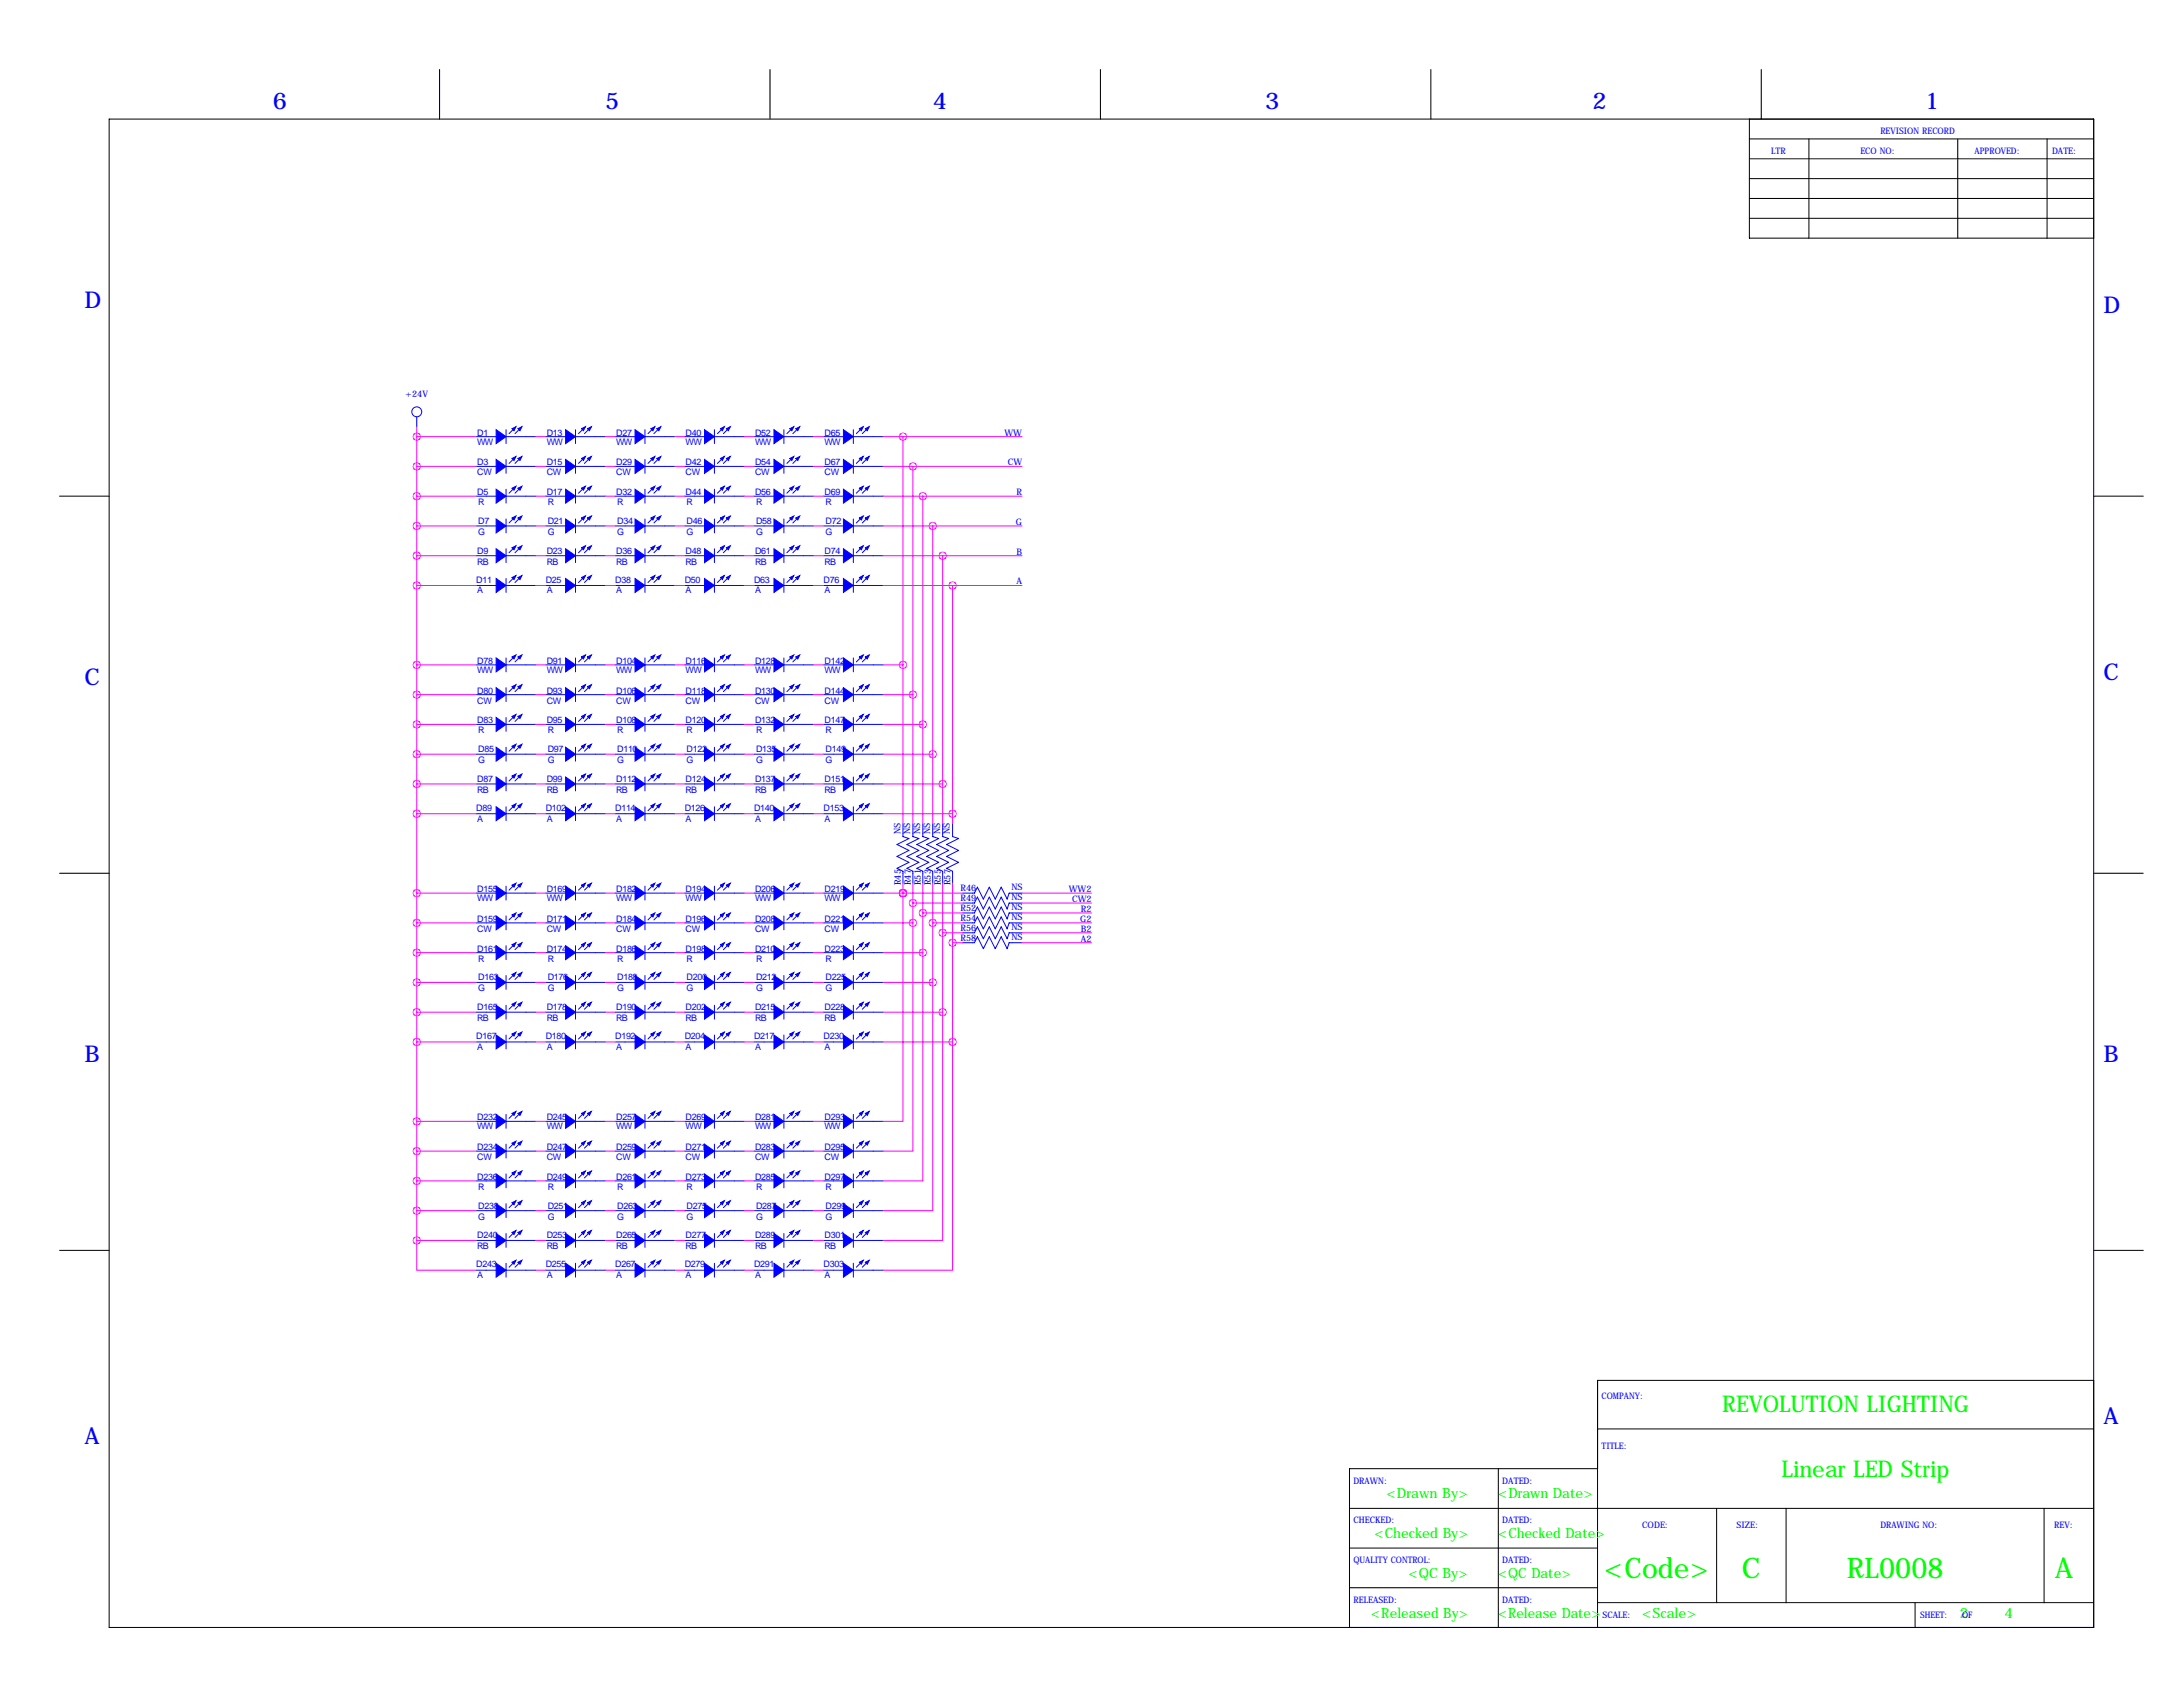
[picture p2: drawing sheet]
<svg xmlns="http://www.w3.org/2000/svg" width="559mm" height="432mm" viewBox="0 0 559 432" stroke-linecap="round" stroke-linejoin="round" font-family="sans-serif">
<defs><g id="words">
<g font-size="7.3" fill="#0f0">
<text x="410.6" y="403.9">&lt;Code&gt;</text>
<text x="445.9" y="403.9">C</text>
<text x="472.8" y="403.9">RL0008</text>
<text x="526" y="403.9">A</text>
</g>
<g font-size="5.9" fill="#00f">
<text x="69.8" y="27.9">6</text>
<text x="154.9" y="27.9">5</text>
<text x="238.8" y="27.9">4</text>
<text x="323.8" y="27.9">3</text>
<text x="407.7" y="27.9">2</text>
<text x="492.8" y="27.9">1</text>
<text x="21.6" y="78.7">D</text>
<text x="538.5" y="80">D</text>
<text x="538.5" y="174">C</text>
<text x="21.6" y="175.3">C</text>
<text x="21.6" y="271.8">B</text>
<text x="538.5" y="271.8">B</text>
<text x="538.5" y="364.5">A</text>
<text x="21.6" y="369.6">A</text>
</g>
<g font-size="5.9" fill="#0f0">
<text x="440.8" y="361.5">REVOLUTION LIGHTING</text>
<text x="456" y="378">Linear LED Strip</text>
</g>
<g font-size="3.6" fill="#0f0">
<text x="354.9" y="383.5">&lt;Drawn By&gt;</text>
<text x="383.5" y="383.5">&lt;Drawn Date&gt;</text>
<text x="351.8" y="393.7">&lt;Checked By&gt;</text>
<text x="383.5" y="393.7">&lt;Checked Date&gt;</text>
<text x="360.6" y="403.9">&lt;QC By&gt;</text>
<text x="383.5" y="403.9">&lt;QC Date&gt;</text>
<text x="351" y="414">&lt;Released By&gt;</text>
<text x="383.5" y="414">&lt;Release Date&gt;</text>
<text x="420.4" y="414">&lt;Scale&gt;</text>
<text x="501.6" y="414">2</text>
<text x="513.1" y="414">4</text>
</g>
<g font-size="2.3" fill="#00f">
<text x="481.3" y="34.3">REVISION RECORD</text>
<text x="453.4" y="39.4">LTR</text>
<text x="476.2" y="39.4">ECO NO:</text>
<text x="505.5" y="39.4">APPROVED:</text>
<text x="525.3" y="39.4">DATE:</text>
<text x="103.8" y="101.6">+24V</text>
<text x="122.2" y="111.5">D1</text>
<text x="122.2" y="113.8">WW</text>
<text x="140" y="111.5">D13</text>
<text x="140" y="113.8">WW</text>
<text x="157.7" y="111.5">D27</text>
<text x="157.7" y="113.8">WW</text>
<text x="175.5" y="111.5">D40</text>
<text x="175.5" y="113.8">WW</text>
<text x="193.3" y="111.5">D52</text>
<text x="193.3" y="113.8">WW</text>
<text x="211.1" y="111.5">D65</text>
<text x="211.1" y="113.8">WW</text>
<text x="257.1" y="111.5">WW</text>
<text x="122.2" y="119.1">D3</text>
<text x="140" y="119.1">D15</text>
<text x="157.7" y="119.1">D29</text>
<text x="175.5" y="119.1">D42</text>
<text x="193.3" y="119.1">D54</text>
<text x="211.1" y="119.1">D67</text>
<text x="258" y="119.1">CW</text>
<text x="122.2" y="121.7">CW</text>
<text x="140" y="121.7">CW</text>
<text x="157.7" y="121.7">CW</text>
<text x="175.5" y="121.7">CW</text>
<text x="193.3" y="121.7">CW</text>
<text x="211.1" y="121.7">CW</text>
<text x="122.2" y="126.7">D5</text>
<text x="122.4" y="129.3">R</text>
<text x="140" y="126.7">D17</text>
<text x="140.2" y="129.3">R</text>
<text x="157.7" y="126.7">D32</text>
<text x="158" y="129.3">R</text>
<text x="175.5" y="126.7">D44</text>
<text x="175.8" y="129.3">R</text>
<text x="193.3" y="126.7">D56</text>
<text x="193.5" y="129.3">R</text>
<text x="211.1" y="126.7">D69</text>
<text x="211.3" y="129.3">R</text>
<text x="260.2" y="126.7">R</text>
<text x="122.4" y="134.1">D7</text>
<text x="122.4" y="136.9">G</text>
<text x="140.2" y="134.1">D21</text>
<text x="140.2" y="136.9">G</text>
<text x="158" y="134.1">D34</text>
<text x="158" y="136.9">G</text>
<text x="175.8" y="134.1">D46</text>
<text x="175.8" y="136.9">G</text>
<text x="193.5" y="134.1">D58</text>
<text x="193.5" y="136.9">G</text>
<text x="211.3" y="134.1">D72</text>
<text x="211.3" y="136.9">G</text>
<text x="260" y="134.4">G</text>
<text x="122.2" y="141.7">D9</text>
<text x="140" y="141.7">D23</text>
<text x="157.7" y="141.7">D36</text>
<text x="175.5" y="141.7">D48</text>
<text x="193.3" y="141.7">D61</text>
<text x="211.1" y="141.7">D74</text>
<text x="260.2" y="142">B</text>
<text x="121.9" y="149.1">D11</text>
<text x="122.2" y="144.5">RB</text>
<text x="139.7" y="149.1">D25</text>
<text x="140" y="144.5">RB</text>
<text x="157.5" y="149.1">D38</text>
<text x="157.7" y="144.5">RB</text>
<text x="175.3" y="149.1">D50</text>
<text x="175.5" y="144.5">RB</text>
<text x="193" y="149.1">D63</text>
<text x="193.3" y="144.5">RB</text>
<text x="210.8" y="149.1">D76</text>
<text x="211.1" y="144.5">RB</text>
<text x="260.2" y="149.6">A</text>
<text x="122.2" y="151.9">A</text>
<text x="140" y="151.9">A</text>
<text x="157.7" y="151.9">A</text>
<text x="175.5" y="151.9">A</text>
<text x="193.3" y="151.9">A</text>
<text x="211.1" y="151.9">A</text>
<text x="122.2" y="169.9">D78</text>
<text x="122.2" y="172.2">WW</text>
<text x="140" y="169.9">D91</text>
<text x="140" y="172.2">WW</text>
<text x="157.7" y="169.9">D104</text>
<text x="157.7" y="172.2">WW</text>
<text x="175.5" y="169.9">D116</text>
<text x="175.5" y="172.2">WW</text>
<text x="193.3" y="169.9">D128</text>
<text x="193.3" y="172.2">WW</text>
<text x="211.1" y="169.9">D142</text>
<text x="211.1" y="172.2">WW</text>
<text x="122.2" y="177.5">D80</text>
<text x="140" y="177.5">D93</text>
<text x="157.7" y="177.5">D106</text>
<text x="175.5" y="177.5">D118</text>
<text x="193.3" y="177.5">D130</text>
<text x="211.1" y="177.5">D144</text>
<text x="122.2" y="185.2">D83</text>
<text x="122.2" y="180.1">CW</text>
<text x="140" y="185.2">D95</text>
<text x="140" y="180.1">CW</text>
<text x="157.7" y="185.2">D108</text>
<text x="157.7" y="180.1">CW</text>
<text x="175.5" y="185.2">D120</text>
<text x="175.5" y="180.1">CW</text>
<text x="193.3" y="185.2">D132</text>
<text x="193.3" y="180.1">CW</text>
<text x="211.1" y="185.2">D147</text>
<text x="211.1" y="180.1">CW</text>
<text x="122.4" y="187.7">R</text>
<text x="140.2" y="187.7">R</text>
<text x="158" y="187.7">R</text>
<text x="175.8" y="187.7">R</text>
<text x="193.5" y="187.7">R</text>
<text x="211.3" y="187.7">R</text>
<text x="122.4" y="192.5">D85</text>
<text x="122.4" y="195.3">G</text>
<text x="140.2" y="192.5">D97</text>
<text x="140.2" y="195.3">G</text>
<text x="158" y="192.5">D110</text>
<text x="158" y="195.3">G</text>
<text x="175.8" y="192.5">D122</text>
<text x="175.8" y="195.3">G</text>
<text x="193.5" y="192.5">D135</text>
<text x="193.5" y="195.3">G</text>
<text x="211.3" y="192.5">D149</text>
<text x="211.3" y="195.3">G</text>
<text x="122.2" y="200.2">D87</text>
<text x="122.2" y="202.9">RB</text>
<text x="140" y="200.2">D99</text>
<text x="140" y="202.9">RB</text>
<text x="157.7" y="200.2">D112</text>
<text x="157.7" y="202.9">RB</text>
<text x="175.5" y="200.2">D124</text>
<text x="175.5" y="202.9">RB</text>
<text x="193.3" y="200.2">D137</text>
<text x="193.3" y="202.9">RB</text>
<text x="211.1" y="200.2">D151</text>
<text x="211.1" y="202.9">RB</text>
<text x="121.9" y="207.5">D89</text>
<text x="139.7" y="207.5">D102</text>
<text x="157.5" y="207.5">D114</text>
<text x="175.3" y="207.5">D126</text>
<text x="193" y="207.5">D140</text>
<text x="210.8" y="207.5">D153</text>
<text x="122.2" y="210.3">A</text>
<text x="140" y="210.3">A</text>
<text x="157.7" y="210.3">A</text>
<text x="175.5" y="210.3">A</text>
<text x="193.3" y="210.3">A</text>
<text x="211.1" y="210.3">A</text>
<text x="230.5" y="213.5" transform="rotate(-90 230.5 213.5)">NS</text>
<text x="233" y="213.5" transform="rotate(-90 233 213.5)">NS</text>
<text x="235.5" y="213.5" transform="rotate(-90 235.5 213.5)">NS</text>
<text x="238.1" y="213.5" transform="rotate(-90 238.1 213.5)">NS</text>
<text x="240.6" y="213.5" transform="rotate(-90 240.6 213.5)">NS</text>
<text x="243.2" y="213.5" transform="rotate(-90 243.2 213.5)">NS</text>
<text x="230.6" y="226.6" transform="rotate(-90 230.6 226.6)">R45</text>
<text x="233.2" y="226.6" transform="rotate(-90 233.2 226.6)">R47</text>
<text x="235.7" y="226.6" transform="rotate(-90 235.7 226.6)">R51</text>
<text x="238.3" y="226.6" transform="rotate(-90 238.3 226.6)">R53</text>
<text x="240.8" y="226.6" transform="rotate(-90 240.8 226.6)">R55</text>
<text x="243.3" y="226.6" transform="rotate(-90 243.3 226.6)">R57</text>
<text x="258.9" y="227.9">NS</text>
<text x="122.2" y="228.3">D155</text>
<text x="122.2" y="230.6">WW</text>
<text x="140" y="228.3">D169</text>
<text x="140" y="230.6">WW</text>
<text x="157.7" y="228.3">D182</text>
<text x="157.7" y="230.6">WW</text>
<text x="175.5" y="228.3">D194</text>
<text x="175.5" y="230.6">WW</text>
<text x="193.3" y="228.3">D206</text>
<text x="193.3" y="230.6">WW</text>
<text x="211.1" y="228.3">D219</text>
<text x="211.1" y="230.6">WW</text>
<text x="245.9" y="228.1">R46</text>
<text x="245.9" y="230.6">R49</text>
<text x="245.9" y="233.2">R52</text>
<text x="258.9" y="230.5">NS</text>
<text x="258.9" y="233">NS</text>
<text x="273.6" y="228.3">WW2</text>
<text x="274.4" y="230.9">CW2</text>
<text x="276.7" y="233.4">R2</text>
<text x="122.2" y="236">D159</text>
<text x="122.2" y="238.5">CW</text>
<text x="140" y="236">D171</text>
<text x="140" y="238.5">CW</text>
<text x="157.7" y="236">D184</text>
<text x="157.7" y="238.5">CW</text>
<text x="175.5" y="236">D196</text>
<text x="175.5" y="238.5">CW</text>
<text x="193.3" y="236">D208</text>
<text x="193.3" y="238.5">CW</text>
<text x="211.1" y="236">D221</text>
<text x="211.1" y="238.5">CW</text>
<text x="245.9" y="235.7">R54</text>
<text x="245.9" y="238.3">R56</text>
<text x="258.9" y="235.5">NS</text>
<text x="258.9" y="238.1">NS</text>
<text x="276.5" y="236">G2</text>
<text x="276.7" y="238.5">B2</text>
<text x="122.2" y="243.6">D161</text>
<text x="140" y="243.6">D174</text>
<text x="157.7" y="243.6">D186</text>
<text x="175.5" y="243.6">D198</text>
<text x="193.3" y="243.6">D210</text>
<text x="211.1" y="243.6">D223</text>
<text x="245.9" y="240.8">R58</text>
<text x="258.9" y="240.6">NS</text>
<text x="276.7" y="241">A2</text>
<text x="122.4" y="251">D163</text>
<text x="122.4" y="246.1">R</text>
<text x="140.2" y="251">D176</text>
<text x="140.2" y="246.1">R</text>
<text x="158" y="251">D188</text>
<text x="158" y="246.1">R</text>
<text x="175.8" y="251">D200</text>
<text x="175.8" y="246.1">R</text>
<text x="193.5" y="251">D212</text>
<text x="193.5" y="246.1">R</text>
<text x="211.3" y="251">D225</text>
<text x="211.3" y="246.1">R</text>
<text x="122.4" y="253.7">G</text>
<text x="140.2" y="253.7">G</text>
<text x="158" y="253.7">G</text>
<text x="175.8" y="253.7">G</text>
<text x="193.5" y="253.7">G</text>
<text x="211.3" y="253.7">G</text>
<text x="122.2" y="258.6">D165</text>
<text x="122.2" y="261.4">RB</text>
<text x="140" y="258.6">D178</text>
<text x="140" y="261.4">RB</text>
<text x="157.7" y="258.6">D190</text>
<text x="157.7" y="261.4">RB</text>
<text x="175.5" y="258.6">D202</text>
<text x="175.5" y="261.4">RB</text>
<text x="193.3" y="258.6">D215</text>
<text x="193.3" y="261.4">RB</text>
<text x="211.1" y="258.6">D228</text>
<text x="211.1" y="261.4">RB</text>
<text x="121.9" y="265.9">D167</text>
<text x="122.2" y="268.7">A</text>
<text x="139.7" y="265.9">D180</text>
<text x="140" y="268.7">A</text>
<text x="157.5" y="265.9">D192</text>
<text x="157.7" y="268.7">A</text>
<text x="175.3" y="265.9">D204</text>
<text x="175.5" y="268.7">A</text>
<text x="193" y="265.9">D217</text>
<text x="193.3" y="268.7">A</text>
<text x="210.8" y="265.9">D230</text>
<text x="211.1" y="268.7">A</text>
<text x="122.2" y="286.8">D232</text>
<text x="140" y="286.8">D245</text>
<text x="157.7" y="286.8">D257</text>
<text x="175.5" y="286.8">D269</text>
<text x="193.3" y="286.8">D281</text>
<text x="211.1" y="286.8">D293</text>
<text x="122.2" y="289.1">WW</text>
<text x="140" y="289.1">WW</text>
<text x="157.7" y="289.1">WW</text>
<text x="175.5" y="289.1">WW</text>
<text x="193.3" y="289.1">WW</text>
<text x="211.1" y="289.1">WW</text>
<text x="122.2" y="294.4">D234</text>
<text x="122.2" y="296.9">CW</text>
<text x="140" y="294.4">D247</text>
<text x="140" y="296.9">CW</text>
<text x="157.7" y="294.4">D259</text>
<text x="157.7" y="296.9">CW</text>
<text x="175.5" y="294.4">D271</text>
<text x="175.5" y="296.9">CW</text>
<text x="193.3" y="294.4">D283</text>
<text x="193.3" y="296.9">CW</text>
<text x="211.1" y="294.4">D295</text>
<text x="211.1" y="296.9">CW</text>
<text x="122.2" y="302">D236</text>
<text x="122.4" y="304.5">R</text>
<text x="140" y="302">D249</text>
<text x="140.2" y="304.5">R</text>
<text x="157.7" y="302">D261</text>
<text x="158" y="304.5">R</text>
<text x="175.5" y="302">D273</text>
<text x="175.8" y="304.5">R</text>
<text x="193.3" y="302">D285</text>
<text x="193.5" y="304.5">R</text>
<text x="211.1" y="302">D297</text>
<text x="211.3" y="304.5">R</text>
<text x="122.4" y="309.4">D238</text>
<text x="140.2" y="309.4">D251</text>
<text x="158" y="309.4">D263</text>
<text x="175.8" y="309.4">D275</text>
<text x="193.5" y="309.4">D287</text>
<text x="211.3" y="309.4">D299</text>
<text x="122.2" y="317">D240</text>
<text x="122.4" y="312.2">G</text>
<text x="140" y="317">D253</text>
<text x="140.2" y="312.2">G</text>
<text x="157.7" y="317">D265</text>
<text x="158" y="312.2">G</text>
<text x="175.5" y="317">D277</text>
<text x="175.8" y="312.2">G</text>
<text x="193.3" y="317">D289</text>
<text x="193.5" y="312.2">G</text>
<text x="211.1" y="317">D301</text>
<text x="211.3" y="312.2">G</text>
<text x="122.2" y="319.8">RB</text>
<text x="140" y="319.8">RB</text>
<text x="157.7" y="319.8">RB</text>
<text x="175.5" y="319.8">RB</text>
<text x="193.3" y="319.8">RB</text>
<text x="211.1" y="319.8">RB</text>
<text x="121.9" y="324.4">D243</text>
<text x="122.2" y="327.2">A</text>
<text x="139.7" y="324.4">D255</text>
<text x="140" y="327.2">A</text>
<text x="157.5" y="324.4">D267</text>
<text x="157.7" y="327.2">A</text>
<text x="175.3" y="324.4">D279</text>
<text x="175.5" y="327.2">A</text>
<text x="193" y="324.4">D291</text>
<text x="193.3" y="327.2">A</text>
<text x="210.8" y="324.4">D303</text>
<text x="211.1" y="327.2">A</text>
<text x="410" y="358.1">COMPANY:</text>
<text x="410" y="370.8">TITLE:</text>
<text x="346.5" y="379.7">DRAWN:</text>
<text x="384.6" y="379.7">DATED:</text>
<text x="346.5" y="389.9">CHECKED:</text>
<text x="384.6" y="389.9">DATED:</text>
<text x="420.4" y="391.2">CODE:</text>
<text x="444.5" y="391.2">SIZE:</text>
<text x="481.3" y="391.2">DRAWING NO:</text>
<text x="525.8" y="391.2">REV:</text>
<text x="346.5" y="400">QUALITY CONTROL:</text>
<text x="384.6" y="400">DATED:</text>
<text x="346.5" y="410.2">RELEASED:</text>
<text x="384.6" y="410.2">DATED:</text>
<text x="410.2" y="414">SCALE:</text>
<text x="491.5" y="414">SHEET:</text>
<text x="502.2" y="414">OF</text>
</g>
</g></defs>
<g fill="none" stroke="#000" stroke-width=".26">
<path d="M112.5 17.8v12.7M197.1 17.8v12.7M281.7 17.8v12.7M366.3 17.8v12.7M450.8 17.8v12.7M27.9 30.5h508v386.1h-508zM447.8 35.6h88.1M447.8 30.5v30.5h88.1M463 35.6v25.4M501.1 35.6v25.4M524 35.6v25.4M447.8 45.7h88.1"/>
<path d="M447.8 40.6h88.1M447.8 50.8h88.1M447.8 55.9h88.1M15.2 127h12.7M535.9 127h12.7M15.2 223.5h12.7M535.9 223.5h12.7M15.2 320h12.7M535.9 320h12.7M535.9 353.3h-127v63.3M383.5 375.9v40.7M408.9 365.8h127"/>
<path d="M408.9 375.9h-63.5v40.7M345.4 386.1h190.5M345.4 396.2h63.5M439.4 386.1v24.1M457.2 386.1v24.1M523.2 386.1v24.1M345.4 406.4h63.5M408.9 410.2h127M490.2 410.2v6.4"/>
</g>
<g fill="none" stroke="#00f" stroke-width=".26">
<path d="M106.7 106.7v2.5M121.9 111.8h5.1M121.9 119.4h5.1M129.5 110v3.5M129.5 117.6v3.6M129.5 111.8h7.7M129.5 119.4h7.7M131.8 109.5l-1.5 1.5M131.8 117.1l-1.5 1.5M133.3 109.5l-1.5 1.5M133.3 117.1l-1.5 1.5M139.7 111.8h5.1"/>
<path d="M139.7 119.4h5.1M147.3 111.8h7.6M147.3 119.4h7.6M147.3 110v3.5M147.3 117.6v3.6M149.6 109.5l-1.5 1.5M149.6 117.1l-1.5 1.5M151.1 109.5l-1.5 1.5M151.1 117.1l-1.5 1.5M157.5 111.8h5.1M157.5 119.4h5.1M165.1 111.8h7.6"/>
<path d="M165.1 119.4h7.6M165.1 110v3.5M165.1 117.6v3.6M167.4 109.5l-1.5 1.5M167.4 117.1l-1.5 1.5M168.9 109.5l-1.5 1.5M168.9 117.1l-1.5 1.5M175.3 111.8h5M175.3 119.4h5M182.9 111.8h7.6M182.9 119.4h7.6M182.9 110v3.5"/>
<path d="M182.9 117.6v3.6M185.2 109.5l-1.6 1.5M185.2 117.1l-1.6 1.5M186.7 109.5l-1.5 1.5M186.7 117.1l-1.5 1.5M193 111.8h5.1M193 119.4h5.1M200.7 111.8h7.6M200.7 119.4h7.6M200.7 110v3.5M200.7 117.6v3.6M202.9 109.5l-1.5 1.5"/>
<path d="M202.9 117.1l-1.5 1.5M204.5 109.5l-1.6 1.5M204.5 117.1l-1.6 1.5M210.8 111.8h5.1M210.8 119.4h5.1M218.4 111.8h7.7M218.4 119.4h7.7M218.4 110v3.5M218.4 117.6v3.6M220.7 109.5l-1.5 1.5M220.7 117.1l-1.5 1.5M222.2 109.5l-1.5 1.5"/>
<path d="M222.2 117.1l-1.5 1.5M121.9 134.6h5.1M121.9 127h5.1M129.5 125.2v3.6M129.5 132.8v3.6M129.5 134.6h7.7M129.5 127h7.7M131.8 132.3l-1.5 1.6M131.8 124.7l-1.5 1.5M131.8 140l-1.5 1.5M133.3 132.3l-1.5 1.6M133.3 124.7l-1.5 1.5"/>
<path d="M133.3 140l-1.5 1.5M139.7 134.6h5.1M139.7 127h5.1M147.3 134.6h7.6M147.3 127h7.6M147.3 125.2v3.6M147.3 132.8v3.6M149.6 132.3l-1.5 1.6M149.6 124.7l-1.5 1.5M149.6 140l-1.5 1.5M151.1 132.3l-1.5 1.6M151.1 124.7l-1.5 1.5"/>
<path d="M151.1 140l-1.5 1.5M157.5 134.6h5.1M157.5 127h5.1M165.1 134.6h7.6M165.1 127h7.6M165.1 125.2v3.6M165.1 132.8v3.6M167.4 132.3l-1.5 1.6M167.4 124.7l-1.5 1.5M167.4 140l-1.5 1.5M168.9 132.3l-1.5 1.6M168.9 124.7l-1.5 1.5"/>
<path d="M168.9 140l-1.5 1.5M175.3 134.6h5M175.3 127h5M182.9 134.6h7.6M182.9 127h7.6M182.9 125.2v3.6M182.9 132.8v3.6M185.2 132.3l-1.6 1.6M185.2 124.7l-1.6 1.5M185.2 140l-1.6 1.5M186.7 132.3l-1.5 1.6M186.7 124.7l-1.5 1.5"/>
<path d="M186.7 140l-1.5 1.5M193 134.6h5.1M193 127h5.1M200.7 134.6h7.6M200.7 127h7.6M200.7 125.2v3.6M200.7 132.8v3.6M202.9 132.3l-1.5 1.6M202.9 124.7l-1.5 1.5M202.9 140l-1.5 1.5M204.5 132.3l-1.6 1.6M204.5 124.7l-1.6 1.5"/>
<path d="M204.5 140l-1.6 1.5M210.8 134.6h5.1M210.8 127h5.1M218.4 134.6h7.7M218.4 127h7.7M218.4 125.2v3.6M218.4 132.8v3.6M220.7 132.3l-1.5 1.6M220.7 124.7l-1.5 1.5M220.7 140l-1.5 1.5M222.2 132.3l-1.5 1.6M222.2 124.7l-1.5 1.5"/>
<path d="M222.2 140l-1.5 1.5M121.9 149.9h5.1M121.9 142.2h5.1M129.5 140.5v3.5M129.5 148.1v3.5M129.5 149.9h7.7M129.5 142.2h7.7M131.8 147.6l-1.5 1.5M133.3 147.6l-1.5 1.5M139.7 149.9h5.1M139.7 142.2h5.1M147.3 149.9h7.6"/>
<path d="M147.3 142.2h7.6M147.3 140.5v3.5M147.3 148.1v3.5M149.6 147.6l-1.5 1.5M151.1 147.6l-1.5 1.5M157.5 149.9h5.1M157.5 142.2h5.1M165.1 149.9h7.6M165.1 142.2h7.6M165.1 140.5v3.5M165.1 148.1v3.5M167.4 147.6l-1.5 1.5"/>
<path d="M168.9 147.6l-1.5 1.5M175.3 149.9h5M175.3 142.2h5M182.9 149.9h7.6M182.9 142.2h7.6M182.9 140.5v3.5M182.9 148.1v3.5M185.2 147.6l-1.6 1.5M186.7 147.6l-1.5 1.5M193 149.9h5.1M193 142.2h5.1M200.7 149.9h7.6"/>
<path d="M200.7 142.2h7.6M200.7 140.5v3.5M200.7 148.1v3.5M202.9 147.6l-1.5 1.5M204.5 147.6l-1.6 1.5M210.8 149.9h5.1M210.8 142.2h5.1M218.4 149.9h7.7M218.4 142.2h7.7M218.4 140.5v3.5M218.4 148.1v3.5M220.7 147.6l-1.5 1.5"/>
<path d="M222.2 147.6l-1.5 1.5M121.9 170.2h5.1M121.9 177.8h5.1M129.5 168.4v3.6M129.5 176v3.6M129.5 170.2h7.7M129.5 177.8h7.7M131.8 167.9l-1.5 1.5M131.8 175.5l-1.5 1.5M133.3 167.9l-1.5 1.5M133.3 175.5l-1.5 1.5M139.7 170.2h5.1"/>
<path d="M139.7 177.8h5.1M147.3 168.4v3.6M147.3 176v3.6M147.3 170.2h7.6M147.3 177.8h7.6M149.6 167.9l-1.5 1.5M149.6 175.5l-1.5 1.5M151.1 167.9l-1.5 1.5M151.1 175.5l-1.5 1.5M157.5 170.2h5.1M157.5 177.8h5.1M165.1 168.4v3.6"/>
<path d="M165.1 176v3.6M165.1 170.2h7.6M165.1 177.8h7.6M167.4 167.9l-1.5 1.5M167.4 175.5l-1.5 1.5M168.9 167.9l-1.5 1.5M168.9 175.5l-1.5 1.5M175.3 170.2h5M175.3 177.8h5M182.9 168.4v3.6M182.9 176v3.6M182.9 170.2h7.6"/>
<path d="M182.9 177.8h7.6M185.2 167.9l-1.6 1.5M185.2 175.5l-1.6 1.5M186.7 167.9l-1.5 1.5M186.7 175.5l-1.5 1.5M193 170.2h5.1M193 177.8h5.1M200.7 168.4v3.6M200.7 176v3.6M200.7 170.2h7.6M200.7 177.8h7.6M202.9 167.9l-1.5 1.5"/>
<path d="M202.9 175.5l-1.5 1.5M204.5 167.9l-1.6 1.5M204.5 175.5l-1.6 1.5M210.8 170.2h5.1M210.8 177.8h5.1M218.4 168.4v3.6M218.4 176v3.6M218.4 170.2h7.7M218.4 177.8h7.7M220.7 167.9l-1.5 1.5M220.7 175.5l-1.5 1.5M222.2 167.9l-1.5 1.5"/>
<path d="M222.2 175.5l-1.5 1.5M121.9 193h5.1M121.9 185.4h5.1M129.5 183.6v3.6M129.5 191.3v3.5M129.5 198.9v3.5M129.5 193h7.7M129.5 185.4h7.7M131.8 183.1l-1.5 1.6M131.8 190.8l-1.5 1.5M131.8 198.4l-1.5 1.5M133.3 183.1l-1.5 1.6"/>
<path d="M133.3 190.8l-1.5 1.5M133.3 198.4l-1.5 1.5M139.7 193h5.1M139.7 185.4h5.1M147.3 183.6v3.6M147.3 191.3v3.5M147.3 198.9v3.5M147.3 193h7.6M147.3 185.4h7.6M149.6 183.1l-1.5 1.6M149.6 190.8l-1.5 1.5M149.6 198.4l-1.5 1.5"/>
<path d="M151.1 190.8l-1.5 1.5M151.1 183.1l-1.5 1.6M151.1 198.4l-1.5 1.5M157.5 193h5.1M157.5 185.4h5.1M165.1 183.6v3.6M165.1 191.3v3.5M165.1 198.9v3.5M165.1 193h7.6M165.1 185.4h7.6M167.4 183.1l-1.5 1.6M167.4 190.8l-1.5 1.5"/>
<path d="M167.4 198.4l-1.5 1.5M168.9 183.1l-1.5 1.6M168.9 190.8l-1.5 1.5M168.9 198.4l-1.5 1.5M175.3 193h5M175.3 185.4h5M182.9 183.6v3.6M182.9 191.3v3.5M182.9 198.9v3.5M182.9 193h7.6M182.9 185.4h7.6M185.2 183.1l-1.6 1.6"/>
<path d="M185.2 190.8l-1.6 1.5M185.2 198.4l-1.6 1.5M186.7 190.8l-1.5 1.5M186.7 183.1l-1.5 1.6M186.7 198.4l-1.5 1.5M193 193h5.1M193 185.4h5.1M200.7 183.6v3.6M200.7 191.3v3.5M200.7 198.9v3.5M200.7 193h7.6M200.7 185.4h7.6"/>
<path d="M202.9 190.8l-1.5 1.5M202.9 183.1l-1.5 1.6M202.9 198.4l-1.5 1.5M204.5 190.8l-1.6 1.5M204.5 183.1l-1.6 1.6M204.5 198.4l-1.6 1.5M210.8 193h5.1M210.8 185.4h5.1M218.4 183.6v3.6M218.4 191.3v3.5M218.4 198.9v3.5M218.4 193h7.7"/>
<path d="M218.4 185.4h7.7M220.7 190.8l-1.5 1.5M220.7 183.1l-1.5 1.6M220.7 198.4l-1.5 1.5M222.2 190.8l-1.5 1.5M222.2 183.1l-1.5 1.6M222.2 198.4l-1.5 1.5M121.9 208.3h5.1M121.9 200.7h5.1M129.5 206.5v3.6M129.5 208.3h7.7M129.5 200.7h7.7"/>
<path d="M131.8 206l-1.5 1.5M133.3 206l-1.5 1.5M139.7 208.3h5.1M139.7 200.7h5.1M147.3 206.5v3.6M147.3 208.3h7.6M147.3 200.7h7.6M149.6 206l-1.5 1.5M151.1 206l-1.5 1.5M157.5 208.3h5.1M157.5 200.7h5.1M165.1 206.5v3.6"/>
<path d="M165.1 208.3h7.6M165.1 200.7h7.6M167.4 206l-1.5 1.5M168.9 206l-1.5 1.5M175.3 208.3h5M175.3 200.7h5M182.9 206.5v3.6M182.9 208.3h7.6M182.9 200.7h7.6M185.2 206l-1.6 1.5M186.7 206l-1.5 1.5M193 208.3h5.1"/>
<path d="M193 200.7h5.1M200.7 206.5v3.6M200.7 208.3h7.6M200.7 200.7h7.6M202.9 206l-1.5 1.5M204.5 206l-1.6 1.5M210.8 208.3h5.1M210.8 200.7h5.1M218.4 206.5v3.6M218.4 208.3h7.7M218.4 200.7h7.7M220.7 206l-1.5 1.5"/>
<path d="M222.2 206l-1.5 1.5M231.1 210.8v3.3l1.6 .5-3.1 1.6 3.1 1.5-3.1 1.5 3.1 1.5-3.1 1.5 1.5 .8v3.1M233.7 210.8v3.3l1.5 .5-3 1.6 3 1.5-3 1.5 3 1.5-3 1.5 1.5 .8v3.1M236.2 210.8v3.3l1.5 .5-3 1.6 3 1.5-3 1.5 3 1.5-3 1.5 1.5 .8v3.1M238.8 210.8v3.3l1.5 .5-3.1 1.6 3.1 1.5-3.1 1.5 3.1 1.5-3.1 1.5 1.6 .8v3.1M241.3 210.8v3.3l1.5 .5-3 1.6 3 1.5-3 1.5 3 1.5-3 1.5 1.5 .8v3.1M243.8 210.8v3.3l1.6 .5-3.1 1.6 3.1 1.5-3.1 1.5 3.1 1.5-3.1 1.5 1.5 .8v3.1M121.9 228.6h5.1M121.9 236.2h5.1M129.5 226.8v3.6M129.5 234.4v3.6M129.5 228.6h7.7"/>
<path d="M129.5 236.2h7.7M131.8 226.3l-1.5 1.5M131.8 233.9l-1.5 1.6M133.3 226.3l-1.5 1.5M133.3 233.9l-1.5 1.6M139.7 228.6h5.1M139.7 236.2h5.1M147.3 226.8v3.6M147.3 234.4v3.6M147.3 228.6h7.6M147.3 236.2h7.6M149.6 226.3l-1.5 1.5"/>
<path d="M149.6 233.9l-1.5 1.6M151.1 233.9l-1.5 1.6M151.1 226.3l-1.5 1.5M157.5 228.6h5.1M157.5 236.2h5.1M165.1 226.8v3.6M165.1 234.4v3.6M165.1 228.6h7.6M165.1 236.2h7.6M167.4 226.3l-1.5 1.5M167.4 233.9l-1.5 1.6M168.9 226.3l-1.5 1.5"/>
<path d="M168.9 233.9l-1.5 1.6M175.3 228.6h5M175.3 236.2h5M182.9 226.8v3.6M182.9 234.4v3.6M182.9 228.6h7.6M182.9 236.2h7.6M185.2 226.3l-1.6 1.5M185.2 233.9l-1.6 1.6M186.7 233.9l-1.5 1.6M186.7 226.3l-1.5 1.5M193 228.6h5.1"/>
<path d="M193 236.2h5.1M200.7 226.8v3.6M200.7 234.4v3.6M200.7 228.6h7.6M200.7 236.2h7.6M202.9 226.3l-1.5 1.5M202.9 233.9l-1.5 1.6M204.5 226.3l-1.6 1.5M204.5 233.9l-1.6 1.6M210.8 228.6h5.1M210.8 236.2h5.1M218.4 226.8v3.6"/>
<path d="M218.4 234.4v3.6M218.4 228.6h7.7M218.4 236.2h7.7M220.7 226.3l-1.5 1.5M220.7 233.9l-1.5 1.6M222.2 226.3l-1.5 1.5M222.2 233.9l-1.5 1.6M246.4 228.6h3l.8-1.5 1.5 3 1.5-3 1.6 3 1.5-3 1.5 3 .5-1.5h3.3M246.4 236.2h3l.8-1.5 1.5 3 1.5-3 1.6 3 1.5-3 1.5 3 .5-1.5h3.3M246.4 231.1h3l.8-1.5 1.5 3.1 1.5-3.1 1.6 3.1 1.5-3.1 1.5 3.1 .5-1.6h3.3M246.4 233.7h3l.8-1.5 1.5 3 1.5-3 1.6 3 1.5-3 1.5 3 .5-1.5h3.3M246.4 238.8h3l.8-1.6 1.5 3.1 1.5-3.1 1.6 3.1 1.5-3.1 1.5 3.1 .5-1.5h3.3"/>
<path d="M121.9 251.5h5.1M121.9 243.8h5.1M121.9 259.1h5.1M129.5 242.1v3.5M129.5 249.7v3.5M129.5 257.3v3.6M129.5 251.5h7.7M129.5 243.8h7.7M129.5 259.1h7.7M131.8 256.8l-1.5 1.5M131.8 249.2l-1.5 1.5M131.8 241.6l-1.5 1.5"/>
<path d="M133.3 241.6l-1.5 1.5M133.3 256.8l-1.5 1.5M133.3 249.2l-1.5 1.5M139.7 251.5h5.1M139.7 243.8h5.1M139.7 259.1h5.1M147.3 242.1v3.5M147.3 249.7v3.5M147.3 257.3v3.6M147.3 251.5h7.6M147.3 243.8h7.6M147.3 259.1h7.6"/>
<path d="M149.6 241.6l-1.5 1.5M149.6 249.2l-1.5 1.5M149.6 256.8l-1.5 1.5M151.1 241.6l-1.5 1.5M151.1 249.2l-1.5 1.5M151.1 256.8l-1.5 1.5M157.5 251.5h5.1M157.5 243.8h5.1M157.5 259.1h5.1M165.1 242.1v3.5M165.1 249.7v3.5M165.1 257.3v3.6"/>
<path d="M165.1 251.5h7.6M165.1 243.8h7.6M165.1 259.1h7.6M167.4 249.2l-1.5 1.5M167.4 241.6l-1.5 1.5M167.4 256.8l-1.5 1.5M168.9 241.6l-1.5 1.5M168.9 249.2l-1.5 1.5M168.9 256.8l-1.5 1.5M175.3 251.5h5M175.3 243.8h5M175.3 259.1h5"/>
<path d="M182.9 242.1v3.5M182.9 249.7v3.5M182.9 257.3v3.6M182.9 251.5h7.6M182.9 243.8h7.6M182.9 259.1h7.6M185.2 241.6l-1.6 1.5M185.2 249.2l-1.6 1.5M185.2 256.8l-1.6 1.5M186.7 241.6l-1.5 1.5M186.7 249.2l-1.5 1.5M186.7 256.8l-1.5 1.5"/>
<path d="M193 251.5h5.1M193 243.8h5.1M193 259.1h5.1M200.7 242.1v3.5M200.7 249.7v3.5M200.7 257.3v3.6M200.7 251.5h7.6M200.7 243.8h7.6M200.7 259.1h7.6M202.9 249.2l-1.5 1.5M202.9 241.6l-1.5 1.5M202.9 256.8l-1.5 1.5"/>
<path d="M204.5 249.2l-1.6 1.5M204.5 241.6l-1.6 1.5M204.5 256.8l-1.6 1.5M210.8 251.5h5.1M210.8 243.8h5.1M210.8 259.1h5.1M218.4 242.1v3.5M218.4 249.7v3.5M218.4 257.3v3.6M218.4 251.5h7.7M218.4 243.8h7.7M218.4 259.1h7.7"/>
<path d="M220.7 249.2l-1.5 1.5M220.7 241.6l-1.5 1.5M220.7 256.8l-1.5 1.5M222.2 249.2l-1.5 1.5M222.2 241.6l-1.5 1.5M222.2 256.8l-1.5 1.5M246.4 241.3h3l.8-1.5 1.5 3 1.5-3 1.6 3 1.5-3 1.5 3 .5-1.5h3.3M121.9 266.7h5.1M129.5 264.9v3.6M129.5 266.7h7.7M131.8 264.4l-1.5 1.5M133.3 264.4l-1.5 1.5"/>
<path d="M139.7 266.7h5.1M147.3 264.9v3.6M147.3 266.7h7.6M149.6 264.4l-1.5 1.5M151.1 264.4l-1.5 1.5M157.5 266.7h5.1M165.1 264.9v3.6M165.1 266.7h7.6M167.4 264.4l-1.5 1.5M168.9 264.4l-1.5 1.5M175.3 266.7h5M182.9 264.9v3.6"/>
<path d="M182.9 266.7h7.6M185.2 264.4l-1.6 1.5M186.7 264.4l-1.5 1.5M193 266.7h5.1M200.7 264.9v3.6M200.7 266.7h7.6M202.9 264.4l-1.5 1.5M204.5 264.4l-1.6 1.5M210.8 266.7h5.1M218.4 264.9v3.6M218.4 266.7h7.7M220.7 264.4l-1.5 1.5"/>
<path d="M222.2 264.4l-1.5 1.5M121.9 287h5.1M121.9 294.6h5.1M129.5 285.2v3.6M129.5 292.9v3.5M129.5 287h7.7M129.5 294.6h7.7M131.8 300l-1.5 1.5M131.8 292.4l-1.5 1.5M131.8 284.7l-1.5 1.6M133.3 300l-1.5 1.5M133.3 284.7l-1.5 1.6"/>
<path d="M133.3 292.4l-1.5 1.5M139.7 287h5.1M139.7 294.6h5.1M147.3 285.2v3.6M147.3 292.9v3.5M147.3 287h7.6M147.3 294.6h7.6M149.6 300l-1.5 1.5M149.6 284.7l-1.5 1.6M149.6 292.4l-1.5 1.5M151.1 300l-1.5 1.5M151.1 284.7l-1.5 1.6"/>
<path d="M151.1 292.4l-1.5 1.5M157.5 287h5.1M157.5 294.6h5.1M165.1 285.2v3.6M165.1 292.9v3.5M165.1 287h7.6M165.1 294.6h7.6M167.4 300l-1.5 1.5M167.4 292.4l-1.5 1.5M167.4 284.7l-1.5 1.6M168.9 300l-1.5 1.5M168.9 284.7l-1.5 1.6"/>
<path d="M168.9 292.4l-1.5 1.5M175.3 287h5M175.3 294.6h5M182.9 285.2v3.6M182.9 292.9v3.5M182.9 287h7.6M182.9 294.6h7.6M185.2 300l-1.6 1.5M185.2 284.7l-1.6 1.6M185.2 292.4l-1.6 1.5M186.7 300l-1.5 1.5M186.7 284.7l-1.5 1.6"/>
<path d="M186.7 292.4l-1.5 1.5M193 287h5.1M193 294.6h5.1M200.7 285.2v3.6M200.7 292.9v3.5M200.7 287h7.6M200.7 294.6h7.6M202.9 300l-1.5 1.5M202.9 284.7l-1.5 1.6M202.9 292.4l-1.5 1.5M204.5 300l-1.6 1.5M204.5 284.7l-1.6 1.6"/>
<path d="M204.5 292.4l-1.6 1.5M210.8 287h5.1M210.8 294.6h5.1M218.4 285.2v3.6M218.4 292.9v3.5M218.4 287h7.7M218.4 294.6h7.7M220.7 300l-1.5 1.5M220.7 284.7l-1.5 1.6M220.7 292.4l-1.5 1.5M222.2 300l-1.5 1.5M222.2 284.7l-1.5 1.6"/>
<path d="M222.2 292.4l-1.5 1.5M121.9 309.9h5.1M121.9 302.3h5.1M121.9 317.5h5.1M129.5 300.5v3.5M129.5 308.1v3.6M129.5 315.7v3.6M129.5 309.9h7.7M129.5 302.3h7.7M129.5 317.5h7.7M131.8 307.6l-1.5 1.5M131.8 315.2l-1.5 1.5"/>
<path d="M133.3 315.2l-1.5 1.5M133.3 307.6l-1.5 1.5M139.7 309.9h5.1M139.7 302.3h5.1M139.7 317.5h5.1M147.3 300.5v3.5M147.3 308.1v3.6M147.3 315.7v3.6M147.3 309.9h7.6M147.3 302.3h7.6M147.3 317.5h7.6M149.6 307.6l-1.5 1.5"/>
<path d="M149.6 315.2l-1.5 1.5M151.1 307.6l-1.5 1.5M151.1 315.2l-1.5 1.5M157.5 309.9h5.1M157.5 302.3h5.1M157.5 317.5h5.1M165.1 300.5v3.5M165.1 308.1v3.6M165.1 315.7v3.6M165.1 309.9h7.6M165.1 302.3h7.6M165.1 317.5h7.6"/>
<path d="M167.4 307.6l-1.5 1.5M167.4 315.2l-1.5 1.5M168.9 307.6l-1.5 1.5M168.9 315.2l-1.5 1.5M175.3 309.9h5M175.3 302.3h5M175.3 317.5h5M182.9 300.5v3.5M182.9 308.1v3.6M182.9 315.7v3.6M182.9 309.9h7.6M182.9 302.3h7.6"/>
<path d="M182.9 317.5h7.6M185.2 307.6l-1.6 1.5M185.2 315.2l-1.6 1.5M186.7 307.6l-1.5 1.5M186.7 315.2l-1.5 1.5M193 309.9h5.1M193 302.3h5.1M193 317.5h5.1M200.7 300.5v3.5M200.7 308.1v3.6M200.7 315.7v3.6M200.7 309.9h7.6"/>
<path d="M200.7 302.3h7.6M200.7 317.5h7.6M202.9 307.6l-1.5 1.5M202.9 315.2l-1.5 1.5M204.5 307.6l-1.6 1.5M204.5 315.2l-1.6 1.5M210.8 309.9h5.1M210.8 302.3h5.1M210.8 317.5h5.1M218.4 300.5v3.5M218.4 308.1v3.6M218.4 315.7v3.6"/>
<path d="M218.4 309.9h7.7M218.4 302.3h7.7M218.4 317.5h7.7M220.7 307.6l-1.5 1.5M220.7 315.2l-1.5 1.5M222.2 307.6l-1.5 1.5M222.2 315.2l-1.5 1.5M121.9 325.1h5.1M129.5 323.3v3.6M129.5 325.1h7.7M131.8 322.8l-1.5 1.6M133.3 322.8l-1.5 1.6"/>
<path d="M139.7 325.1h5.1M147.3 323.3v3.6M147.3 325.1h7.6M149.6 322.8l-1.5 1.6M151.1 322.8l-1.5 1.6M157.5 325.1h5.1M165.1 323.3v3.6M165.1 325.1h7.6M167.4 322.8l-1.5 1.6M168.9 322.8l-1.5 1.6M175.3 325.1h5M182.9 323.3v3.6"/>
<path d="M182.9 325.1h7.6M185.2 322.8l-1.6 1.6M186.7 322.8l-1.5 1.6M193 325.1h5.1M200.7 323.3v3.6M200.7 325.1h7.6M202.9 322.8l-1.5 1.6M204.5 322.8l-1.6 1.6M210.8 325.1h5.1M218.4 323.3v3.6M218.4 325.1h7.7M220.7 322.8l-1.5 1.6"/>
<path d="M222.2 322.8l-1.5 1.6"/>
<circle cx="106.7" cy="105.4" r="1.27"/>
</g>
<g fill="#00f" stroke="#00f" stroke-width=".26">
<path d="M127 148.1l2.5 1.8-2.5 1.7z"/>
<path d="M132.6 147.8l1-.5-.5 1z"/>
<path d="M131.1 147.8l1-.5-.5 1z"/>
<path d="M127 132.8l2.5 1.8-2.5 1.8z"/>
<path d="M132.6 132.6l1-.5-.5 1z"/>
<path d="M131.1 132.6l1-.5-.5 1z"/>
<path d="M127 125.2l2.5 1.8-2.5 1.8z"/>
<path d="M132.6 125l1-.5-.5 1z"/>
<path d="M131.1 125l1-.5-.5 1z"/>
<path d="M127 140.5l2.5 1.7-2.5 1.8z"/>
<path d="M132.6 140.2l1-.5-.5 1z"/>
<path d="M131.1 140.2l1-.5-.5 1z"/>
<path d="M127 110l2.5 1.8-2.5 1.7z"/>
<path d="M132.6 109.7l1-.5-.5 1z"/>
<path d="M131.1 109.7l1-.5-.5 1z"/>
<path d="M127 117.6l2.5 1.8-2.5 1.8z"/>
<path d="M132.6 117.3l1-.5-.5 1.1z"/>
<path d="M131.1 117.3l1-.5-.5 1.1z"/>
<path d="M144.8 148.1l2.5 1.8-2.5 1.7z"/>
<path d="M150.4 147.8l1-.5-.5 1z"/>
<path d="M148.8 147.8l1.1-.5-.5 1z"/>
<path d="M144.8 132.8l2.5 1.8-2.5 1.8z"/>
<path d="M150.4 132.6l1-.5-.5 1z"/>
<path d="M148.8 132.6l1.1-.5-.5 1z"/>
<path d="M144.8 125.2l2.5 1.8-2.5 1.8z"/>
<path d="M150.4 125l1-.5-.5 1z"/>
<path d="M148.8 125l1.1-.5-.5 1z"/>
<path d="M144.8 140.5l2.5 1.7-2.5 1.8z"/>
<path d="M150.4 140.2l1-.5-.5 1z"/>
<path d="M148.8 140.2l1.1-.5-.5 1z"/>
<path d="M144.8 110l2.5 1.8-2.5 1.7z"/>
<path d="M150.4 109.7l1-.5-.5 1z"/>
<path d="M148.8 109.7l1.1-.5-.5 1z"/>
<path d="M144.8 117.6l2.5 1.8-2.5 1.8z"/>
<path d="M150.4 117.3l1-.5-.5 1.1z"/>
<path d="M148.8 117.3l1.1-.5-.5 1.1z"/>
<path d="M162.6 148.1l2.5 1.8-2.5 1.7z"/>
<path d="M168.1 147.8l1.1-.5-.5 1z"/>
<path d="M166.6 147.8l1-.5-.5 1z"/>
<path d="M162.6 132.8l2.5 1.8-2.5 1.8z"/>
<path d="M168.1 132.6l1.1-.5-.5 1z"/>
<path d="M166.6 132.6l1-.5-.5 1z"/>
<path d="M162.6 125.2l2.5 1.8-2.5 1.8z"/>
<path d="M168.1 125l1.1-.5-.5 1z"/>
<path d="M166.6 125l1-.5-.5 1z"/>
<path d="M162.6 140.5l2.5 1.7-2.5 1.8z"/>
<path d="M168.1 140.2l1.1-.5-.5 1z"/>
<path d="M166.6 140.2l1-.5-.5 1z"/>
<path d="M162.6 110l2.5 1.8-2.5 1.7z"/>
<path d="M168.1 109.7l1.1-.5-.5 1z"/>
<path d="M166.6 109.7l1-.5-.5 1z"/>
<path d="M162.6 117.6l2.5 1.8-2.5 1.8z"/>
<path d="M168.1 117.3l1.1-.5-.5 1.1z"/>
<path d="M166.6 117.3l1-.5-.5 1.1z"/>
<path d="M180.3 148.1l2.6 1.8-2.6 1.7z"/>
<path d="M185.9 147.8l1-.5-.5 1z"/>
<path d="M184.4 147.8l1-.5-.5 1z"/>
<path d="M180.3 132.8l2.6 1.8-2.6 1.8z"/>
<path d="M185.9 132.6l1-.5-.5 1z"/>
<path d="M184.4 132.6l1-.5-.5 1z"/>
<path d="M180.3 125.2l2.6 1.8-2.6 1.8z"/>
<path d="M185.9 125l1-.5-.5 1z"/>
<path d="M184.4 125l1-.5-.5 1z"/>
<path d="M180.3 140.5l2.6 1.7-2.6 1.8z"/>
<path d="M185.9 140.2l1-.5-.5 1z"/>
<path d="M184.4 140.2l1-.5-.5 1z"/>
<path d="M180.3 110l2.6 1.8-2.6 1.7z"/>
<path d="M185.9 109.7l1-.5-.5 1z"/>
<path d="M184.4 109.7l1-.5-.5 1z"/>
<path d="M180.3 117.6l2.6 1.8-2.6 1.8z"/>
<path d="M185.9 117.3l1-.5-.5 1.1z"/>
<path d="M184.4 117.3l1-.5-.5 1.1z"/>
<path d="M198.1 148.1l2.6 1.8-2.6 1.7z"/>
<path d="M203.7 147.8l1-.5-.5 1z"/>
<path d="M202.2 147.8l1-.5-.5 1z"/>
<path d="M198.1 132.8l2.6 1.8-2.6 1.8z"/>
<path d="M203.7 132.6l1-.5-.5 1z"/>
<path d="M202.2 132.6l1-.5-.5 1z"/>
<path d="M198.1 125.2l2.6 1.8-2.6 1.8z"/>
<path d="M203.7 125l1-.5-.5 1z"/>
<path d="M202.2 125l1-.5-.5 1z"/>
<path d="M198.1 140.5l2.6 1.7-2.6 1.8z"/>
<path d="M203.7 140.2l1-.5-.5 1z"/>
<path d="M202.2 140.2l1-.5-.5 1z"/>
<path d="M198.1 110l2.6 1.8-2.6 1.7z"/>
<path d="M203.7 109.7l1-.5-.5 1z"/>
<path d="M202.2 109.7l1-.5-.5 1z"/>
<path d="M198.1 117.6l2.6 1.8-2.6 1.8z"/>
<path d="M203.7 117.3l1-.5-.5 1.1z"/>
<path d="M202.2 117.3l1-.5-.5 1.1z"/>
<path d="M215.9 148.1l2.5 1.8-2.5 1.7z"/>
<path d="M221.5 147.8l1-.5-.5 1z"/>
<path d="M220 147.8l1-.5-.5 1z"/>
<path d="M215.9 132.8l2.5 1.8-2.5 1.8z"/>
<path d="M221.5 132.6l1-.5-.5 1z"/>
<path d="M220 132.6l1-.5-.5 1z"/>
<path d="M215.9 125.2l2.5 1.8-2.5 1.8z"/>
<path d="M221.5 125l1-.5-.5 1z"/>
<path d="M220 125l1-.5-.5 1z"/>
<path d="M215.9 140.5l2.5 1.7-2.5 1.8z"/>
<path d="M221.5 140.2l1-.5-.5 1z"/>
<path d="M220 140.2l1-.5-.5 1z"/>
<path d="M215.9 110l2.5 1.8-2.5 1.7z"/>
<path d="M221.5 109.7l1-.5-.5 1z"/>
<path d="M220 109.7l1-.5-.5 1z"/>
<path d="M215.9 117.6l2.5 1.8-2.5 1.8z"/>
<path d="M221.5 117.3l1-.5-.5 1.1z"/>
<path d="M220 117.3l1-.5-.5 1.1z"/>
<path d="M127 206.5l2.5 1.8-2.5 1.8z"/>
<path d="M132.6 206.2l1-.5-.5 1.1z"/>
<path d="M131.1 206.2l1-.5-.5 1.1z"/>
<path d="M127 191.3l2.5 1.7-2.5 1.8z"/>
<path d="M132.6 191l1-.5-.5 1z"/>
<path d="M131.1 191l1-.5-.5 1z"/>
<path d="M127 183.6l2.5 1.8-2.5 1.8z"/>
<path d="M132.6 183.4l1-.5-.5 1z"/>
<path d="M131.1 183.4l1-.5-.5 1z"/>
<path d="M127 198.9l2.5 1.8-2.5 1.7z"/>
<path d="M132.6 198.6l1-.5-.5 1z"/>
<path d="M131.1 198.6l1-.5-.5 1z"/>
<path d="M127 168.4l2.5 1.8-2.5 1.8z"/>
<path d="M132.6 168.1l1-.5-.5 1.1z"/>
<path d="M131.1 168.1l1-.5-.5 1.1z"/>
<path d="M127 176l2.5 1.8-2.5 1.8z"/>
<path d="M132.6 175.8l1-.5-.5 1z"/>
<path d="M131.1 175.8l1-.5-.5 1z"/>
<path d="M144.8 206.5l2.5 1.8-2.5 1.8z"/>
<path d="M150.4 206.2l1-.5-.5 1.1z"/>
<path d="M148.8 206.2l1.1-.5-.5 1.1z"/>
<path d="M144.8 191.3l2.5 1.7-2.5 1.8z"/>
<path d="M150.4 191l1-.5-.5 1z"/>
<path d="M148.8 191l1.1-.5-.5 1z"/>
<path d="M144.8 183.6l2.5 1.8-2.5 1.8z"/>
<path d="M150.4 183.4l1-.5-.5 1z"/>
<path d="M148.8 183.4l1.1-.5-.5 1z"/>
<path d="M144.8 198.9l2.5 1.8-2.5 1.7z"/>
<path d="M150.4 198.6l1-.5-.5 1z"/>
<path d="M148.8 198.6l1.1-.5-.5 1z"/>
<path d="M144.8 168.4l2.5 1.8-2.5 1.8z"/>
<path d="M150.4 168.1l1-.5-.5 1.1z"/>
<path d="M148.8 168.1l1.1-.5-.5 1.1z"/>
<path d="M144.8 176l2.5 1.8-2.5 1.8z"/>
<path d="M150.4 175.8l1-.5-.5 1z"/>
<path d="M148.8 175.8l1.1-.5-.5 1z"/>
<path d="M162.6 206.5l2.5 1.8-2.5 1.8z"/>
<path d="M168.1 206.2l1.1-.5-.5 1.1z"/>
<path d="M166.6 206.2l1-.5-.5 1.1z"/>
<path d="M162.6 191.3l2.5 1.7-2.5 1.8z"/>
<path d="M168.1 191l1.1-.5-.5 1z"/>
<path d="M166.6 191l1-.5-.5 1z"/>
<path d="M162.6 183.6l2.5 1.8-2.5 1.8z"/>
<path d="M168.1 183.4l1.1-.5-.5 1z"/>
<path d="M166.6 183.4l1-.5-.5 1z"/>
<path d="M162.6 198.9l2.5 1.8-2.5 1.7z"/>
<path d="M168.1 198.6l1.1-.5-.5 1z"/>
<path d="M166.6 198.6l1-.5-.5 1z"/>
<path d="M162.6 168.4l2.5 1.8-2.5 1.8z"/>
<path d="M168.1 168.1l1.1-.5-.5 1.1z"/>
<path d="M166.6 168.1l1-.5-.5 1.1z"/>
<path d="M162.6 176l2.5 1.8-2.5 1.8z"/>
<path d="M168.1 175.8l1.1-.5-.5 1z"/>
<path d="M166.6 175.8l1-.5-.5 1z"/>
<path d="M180.3 206.5l2.6 1.8-2.6 1.8z"/>
<path d="M185.9 206.2l1-.5-.5 1.1z"/>
<path d="M184.4 206.2l1-.5-.5 1.1z"/>
<path d="M180.3 191.3l2.6 1.7-2.6 1.8z"/>
<path d="M185.9 191l1-.5-.5 1z"/>
<path d="M184.4 191l1-.5-.5 1z"/>
<path d="M180.3 183.6l2.6 1.8-2.6 1.8z"/>
<path d="M185.9 183.4l1-.5-.5 1z"/>
<path d="M184.4 183.4l1-.5-.5 1z"/>
<path d="M180.3 198.9l2.6 1.8-2.6 1.7z"/>
<path d="M185.9 198.6l1-.5-.5 1z"/>
<path d="M184.4 198.6l1-.5-.5 1z"/>
<path d="M180.3 168.4l2.6 1.8-2.6 1.8z"/>
<path d="M185.9 168.1l1-.5-.5 1.1z"/>
<path d="M184.4 168.1l1-.5-.5 1.1z"/>
<path d="M180.3 176l2.6 1.8-2.6 1.8z"/>
<path d="M185.9 175.8l1-.5-.5 1z"/>
<path d="M184.4 175.8l1-.5-.5 1z"/>
<path d="M198.1 206.5l2.6 1.8-2.6 1.8z"/>
<path d="M203.7 206.2l1-.5-.5 1.1z"/>
<path d="M202.2 206.2l1-.5-.5 1.1z"/>
<path d="M198.1 191.3l2.6 1.7-2.6 1.8z"/>
<path d="M203.7 191l1-.5-.5 1z"/>
<path d="M202.2 191l1-.5-.5 1z"/>
<path d="M198.1 183.6l2.6 1.8-2.6 1.8z"/>
<path d="M203.7 183.4l1-.5-.5 1z"/>
<path d="M202.2 183.4l1-.5-.5 1z"/>
<path d="M198.1 198.9l2.6 1.8-2.6 1.7z"/>
<path d="M203.7 198.6l1-.5-.5 1z"/>
<path d="M202.2 198.6l1-.5-.5 1z"/>
<path d="M198.1 168.4l2.6 1.8-2.6 1.8z"/>
<path d="M203.7 168.1l1-.5-.5 1.1z"/>
<path d="M202.2 168.1l1-.5-.5 1.1z"/>
<path d="M198.1 176l2.6 1.8-2.6 1.8z"/>
<path d="M203.7 175.8l1-.5-.5 1z"/>
<path d="M202.2 175.8l1-.5-.5 1z"/>
<path d="M215.9 206.5l2.5 1.8-2.5 1.8z"/>
<path d="M221.5 206.2l1-.5-.5 1.1z"/>
<path d="M220 206.2l1-.5-.5 1.1z"/>
<path d="M215.9 191.3l2.5 1.7-2.5 1.8z"/>
<path d="M221.5 191l1-.5-.5 1z"/>
<path d="M220 191l1-.5-.5 1z"/>
<path d="M215.9 183.6l2.5 1.8-2.5 1.8z"/>
<path d="M221.5 183.4l1-.5-.5 1z"/>
<path d="M220 183.4l1-.5-.5 1z"/>
<path d="M215.9 198.9l2.5 1.8-2.5 1.7z"/>
<path d="M221.5 198.6l1-.5-.5 1z"/>
<path d="M220 198.6l1-.5-.5 1z"/>
<path d="M215.9 168.4l2.5 1.8-2.5 1.8z"/>
<path d="M221.5 168.1l1-.5-.5 1.1z"/>
<path d="M220 168.1l1-.5-.5 1.1z"/>
<path d="M215.9 176l2.5 1.8-2.5 1.8z"/>
<path d="M221.5 175.8l1-.5-.5 1z"/>
<path d="M220 175.8l1-.5-.5 1z"/>
<path d="M127 264.9l2.5 1.8-2.5 1.8z"/>
<path d="M132.6 264.7l1-.5-.5 1z"/>
<path d="M131.1 264.7l1-.5-.5 1z"/>
<path d="M127 249.7l2.5 1.8-2.5 1.7z"/>
<path d="M132.6 249.4l1-.5-.5 1z"/>
<path d="M131.1 249.4l1-.5-.5 1z"/>
<path d="M127 242.1l2.5 1.7-2.5 1.8z"/>
<path d="M132.6 241.8l1-.5-.5 1z"/>
<path d="M131.1 241.8l1-.5-.5 1z"/>
<path d="M127 257.3l2.5 1.8-2.5 1.8z"/>
<path d="M132.6 257l1-.5-.5 1.1z"/>
<path d="M131.1 257l1-.5-.5 1.1z"/>
<path d="M127 226.8l2.5 1.8-2.5 1.8z"/>
<path d="M132.6 226.6l1-.5-.5 1z"/>
<path d="M131.1 226.6l1-.5-.5 1z"/>
<path d="M127 234.4l2.5 1.8-2.5 1.8z"/>
<path d="M132.6 234.2l1-.5-.5 1z"/>
<path d="M131.1 234.2l1-.5-.5 1z"/>
<path d="M144.8 264.9l2.5 1.8-2.5 1.8z"/>
<path d="M150.4 264.7l1-.5-.5 1z"/>
<path d="M148.8 264.7l1.1-.5-.5 1z"/>
<path d="M144.8 249.7l2.5 1.8-2.5 1.7z"/>
<path d="M150.4 249.4l1-.5-.5 1z"/>
<path d="M148.8 249.4l1.1-.5-.5 1z"/>
<path d="M144.8 242.1l2.5 1.7-2.5 1.8z"/>
<path d="M150.4 241.8l1-.5-.5 1z"/>
<path d="M148.8 241.8l1.1-.5-.5 1z"/>
<path d="M144.8 257.3l2.5 1.8-2.5 1.8z"/>
<path d="M150.4 257l1-.5-.5 1.1z"/>
<path d="M148.8 257l1.1-.5-.5 1.1z"/>
<path d="M144.8 226.8l2.5 1.8-2.5 1.8z"/>
<path d="M150.4 226.6l1-.5-.5 1z"/>
<path d="M148.8 226.6l1.1-.5-.5 1z"/>
<path d="M144.8 234.4l2.5 1.8-2.5 1.8z"/>
<path d="M150.4 234.2l1-.5-.5 1z"/>
<path d="M148.8 234.2l1.1-.5-.5 1z"/>
<path d="M162.6 264.9l2.5 1.8-2.5 1.8z"/>
<path d="M168.1 264.7l1.1-.5-.5 1z"/>
<path d="M166.6 264.7l1-.5-.5 1z"/>
<path d="M162.6 249.7l2.5 1.8-2.5 1.7z"/>
<path d="M168.1 249.4l1.1-.5-.5 1z"/>
<path d="M166.6 249.4l1-.5-.5 1z"/>
<path d="M162.6 242.1l2.5 1.7-2.5 1.8z"/>
<path d="M168.1 241.8l1.1-.5-.5 1z"/>
<path d="M166.6 241.8l1-.5-.5 1z"/>
<path d="M162.6 257.3l2.5 1.8-2.5 1.8z"/>
<path d="M168.1 257l1.1-.5-.5 1.1z"/>
<path d="M166.6 257l1-.5-.5 1.1z"/>
<path d="M162.6 226.8l2.5 1.8-2.5 1.8z"/>
<path d="M168.1 226.6l1.1-.5-.5 1z"/>
<path d="M166.6 226.6l1-.5-.5 1z"/>
<path d="M162.6 234.4l2.5 1.8-2.5 1.8z"/>
<path d="M168.1 234.2l1.1-.5-.5 1z"/>
<path d="M166.6 234.2l1-.5-.5 1z"/>
<path d="M180.3 264.9l2.6 1.8-2.6 1.8z"/>
<path d="M185.9 264.7l1-.5-.5 1z"/>
<path d="M184.4 264.7l1-.5-.5 1z"/>
<path d="M180.3 249.7l2.6 1.8-2.6 1.7z"/>
<path d="M185.9 249.4l1-.5-.5 1z"/>
<path d="M184.4 249.4l1-.5-.5 1z"/>
<path d="M180.3 242.1l2.6 1.7-2.6 1.8z"/>
<path d="M185.9 241.8l1-.5-.5 1z"/>
<path d="M184.4 241.8l1-.5-.5 1z"/>
<path d="M180.3 257.3l2.6 1.8-2.6 1.8z"/>
<path d="M185.9 257l1-.5-.5 1.1z"/>
<path d="M184.4 257l1-.5-.5 1.1z"/>
<path d="M180.3 226.8l2.6 1.8-2.6 1.8z"/>
<path d="M185.9 226.6l1-.5-.5 1z"/>
<path d="M184.4 226.6l1-.5-.5 1z"/>
<path d="M180.3 234.4l2.6 1.8-2.6 1.8z"/>
<path d="M185.9 234.2l1-.5-.5 1z"/>
<path d="M184.4 234.2l1-.5-.5 1z"/>
<path d="M198.1 264.9l2.6 1.8-2.6 1.8z"/>
<path d="M203.7 264.7l1-.5-.5 1z"/>
<path d="M202.2 264.7l1-.5-.5 1z"/>
<path d="M198.1 249.7l2.6 1.8-2.6 1.7z"/>
<path d="M203.7 249.4l1-.5-.5 1z"/>
<path d="M202.2 249.4l1-.5-.5 1z"/>
<path d="M198.1 242.1l2.6 1.7-2.6 1.8z"/>
<path d="M203.7 241.8l1-.5-.5 1z"/>
<path d="M202.2 241.8l1-.5-.5 1z"/>
<path d="M198.1 257.3l2.6 1.8-2.6 1.8z"/>
<path d="M203.7 257l1-.5-.5 1.1z"/>
<path d="M202.2 257l1-.5-.5 1.1z"/>
<path d="M198.1 226.8l2.6 1.8-2.6 1.8z"/>
<path d="M203.7 226.6l1-.5-.5 1z"/>
<path d="M202.2 226.6l1-.5-.5 1z"/>
<path d="M198.1 234.4l2.6 1.8-2.6 1.8z"/>
<path d="M203.7 234.2l1-.5-.5 1z"/>
<path d="M202.2 234.2l1-.5-.5 1z"/>
<path d="M215.9 264.9l2.5 1.8-2.5 1.8z"/>
<path d="M221.5 264.7l1-.5-.5 1z"/>
<path d="M220 264.7l1-.5-.5 1z"/>
<path d="M215.9 249.7l2.5 1.8-2.5 1.7z"/>
<path d="M221.5 249.4l1-.5-.5 1z"/>
<path d="M220 249.4l1-.5-.5 1z"/>
<path d="M215.9 242.1l2.5 1.7-2.5 1.8z"/>
<path d="M221.5 241.8l1-.5-.5 1z"/>
<path d="M220 241.8l1-.5-.5 1z"/>
<path d="M215.9 257.3l2.5 1.8-2.5 1.8z"/>
<path d="M221.5 257l1-.5-.5 1.1z"/>
<path d="M220 257l1-.5-.5 1.1z"/>
<path d="M215.9 226.8l2.5 1.8-2.5 1.8z"/>
<path d="M221.5 226.6l1-.5-.5 1z"/>
<path d="M220 226.6l1-.5-.5 1z"/>
<path d="M215.9 234.4l2.5 1.8-2.5 1.8z"/>
<path d="M221.5 234.2l1-.5-.5 1z"/>
<path d="M220 234.2l1-.5-.5 1z"/>
<path d="M127 323.3l2.5 1.8-2.5 1.8z"/>
<path d="M132.6 323.1l1-.5-.5 1z"/>
<path d="M131.1 323.1l1-.5-.5 1z"/>
<path d="M127 308.1l2.5 1.8-2.5 1.8z"/>
<path d="M132.6 307.8l1-.5-.5 1.1z"/>
<path d="M131.1 307.8l1-.5-.5 1.1z"/>
<path d="M127 300.5l2.5 1.8-2.5 1.7z"/>
<path d="M132.6 300.2l1-.5-.5 1z"/>
<path d="M131.1 300.2l1-.5-.5 1z"/>
<path d="M127 315.7l2.5 1.8-2.5 1.8z"/>
<path d="M132.6 315.5l1-.5-.5 1z"/>
<path d="M131.1 315.5l1-.5-.5 1z"/>
<path d="M127 285.2l2.5 1.8-2.5 1.8z"/>
<path d="M132.6 285l1-.5-.5 1z"/>
<path d="M131.1 285l1-.5-.5 1z"/>
<path d="M127 292.9l2.5 1.7-2.5 1.8z"/>
<path d="M132.6 292.6l1-.5-.5 1z"/>
<path d="M131.1 292.6l1-.5-.5 1z"/>
<path d="M144.8 323.3l2.5 1.8-2.5 1.8z"/>
<path d="M150.4 323.1l1-.5-.5 1z"/>
<path d="M148.8 323.1l1.1-.5-.5 1z"/>
<path d="M144.8 308.1l2.5 1.8-2.5 1.8z"/>
<path d="M150.4 307.8l1-.5-.5 1.1z"/>
<path d="M148.8 307.8l1.1-.5-.5 1.1z"/>
<path d="M144.8 300.5l2.5 1.8-2.5 1.7z"/>
<path d="M150.4 300.2l1-.5-.5 1z"/>
<path d="M148.8 300.2l1.1-.5-.5 1z"/>
<path d="M144.8 315.7l2.5 1.8-2.5 1.8z"/>
<path d="M150.4 315.5l1-.5-.5 1z"/>
<path d="M148.8 315.5l1.1-.5-.5 1z"/>
<path d="M144.8 285.2l2.5 1.8-2.5 1.8z"/>
<path d="M150.4 285l1-.5-.5 1z"/>
<path d="M148.8 285l1.1-.5-.5 1z"/>
<path d="M144.8 292.9l2.5 1.7-2.5 1.8z"/>
<path d="M150.4 292.6l1-.5-.5 1z"/>
<path d="M148.8 292.6l1.1-.5-.5 1z"/>
<path d="M162.6 323.3l2.5 1.8-2.5 1.8z"/>
<path d="M168.1 323.1l1.1-.5-.5 1z"/>
<path d="M166.6 323.1l1-.5-.5 1z"/>
<path d="M162.6 308.1l2.5 1.8-2.5 1.8z"/>
<path d="M168.1 307.8l1.1-.5-.5 1.1z"/>
<path d="M166.6 307.8l1-.5-.5 1.1z"/>
<path d="M162.6 300.5l2.5 1.8-2.5 1.7z"/>
<path d="M168.1 300.2l1.1-.5-.5 1z"/>
<path d="M166.6 300.2l1-.5-.5 1z"/>
<path d="M162.6 315.7l2.5 1.8-2.5 1.8z"/>
<path d="M168.1 315.5l1.1-.5-.5 1z"/>
<path d="M166.6 315.5l1-.5-.5 1z"/>
<path d="M162.6 285.2l2.5 1.8-2.5 1.8z"/>
<path d="M168.1 285l1.1-.5-.5 1z"/>
<path d="M166.6 285l1-.5-.5 1z"/>
<path d="M162.6 292.9l2.5 1.7-2.5 1.8z"/>
<path d="M168.1 292.6l1.1-.5-.5 1z"/>
<path d="M166.6 292.6l1-.5-.5 1z"/>
<path d="M180.3 323.3l2.6 1.8-2.6 1.8z"/>
<path d="M185.9 323.1l1-.5-.5 1z"/>
<path d="M184.4 323.1l1-.5-.5 1z"/>
<path d="M180.3 308.1l2.6 1.8-2.6 1.8z"/>
<path d="M185.9 307.8l1-.5-.5 1.1z"/>
<path d="M184.4 307.8l1-.5-.5 1.1z"/>
<path d="M180.3 300.5l2.6 1.8-2.6 1.7z"/>
<path d="M185.9 300.2l1-.5-.5 1z"/>
<path d="M184.4 300.2l1-.5-.5 1z"/>
<path d="M180.3 315.7l2.6 1.8-2.6 1.8z"/>
<path d="M185.9 315.5l1-.5-.5 1z"/>
<path d="M184.4 315.5l1-.5-.5 1z"/>
<path d="M180.3 285.2l2.6 1.8-2.6 1.8z"/>
<path d="M185.9 285l1-.5-.5 1z"/>
<path d="M184.4 285l1-.5-.5 1z"/>
<path d="M180.3 292.9l2.6 1.7-2.6 1.8z"/>
<path d="M185.9 292.6l1-.5-.5 1z"/>
<path d="M184.4 292.6l1-.5-.5 1z"/>
<path d="M198.1 323.3l2.6 1.8-2.6 1.8z"/>
<path d="M203.7 323.1l1-.5-.5 1z"/>
<path d="M202.2 323.1l1-.5-.5 1z"/>
<path d="M198.1 308.1l2.6 1.8-2.6 1.8z"/>
<path d="M203.7 307.8l1-.5-.5 1.1z"/>
<path d="M202.2 307.8l1-.5-.5 1.1z"/>
<path d="M198.1 300.5l2.6 1.8-2.6 1.7z"/>
<path d="M203.7 300.2l1-.5-.5 1z"/>
<path d="M202.2 300.2l1-.5-.5 1z"/>
<path d="M198.1 315.7l2.6 1.8-2.6 1.8z"/>
<path d="M203.7 315.5l1-.5-.5 1z"/>
<path d="M202.2 315.5l1-.5-.5 1z"/>
<path d="M198.1 285.2l2.6 1.8-2.6 1.8z"/>
<path d="M203.7 285l1-.5-.5 1z"/>
<path d="M202.2 285l1-.5-.5 1z"/>
<path d="M198.1 292.9l2.6 1.7-2.6 1.8z"/>
<path d="M203.7 292.6l1-.5-.5 1z"/>
<path d="M202.2 292.6l1-.5-.5 1z"/>
<path d="M215.9 323.3l2.5 1.8-2.5 1.8z"/>
<path d="M221.5 323.1l1-.5-.5 1z"/>
<path d="M220 323.1l1-.5-.5 1z"/>
<path d="M215.9 308.1l2.5 1.8-2.5 1.8z"/>
<path d="M221.5 307.8l1-.5-.5 1.1z"/>
<path d="M220 307.8l1-.5-.5 1.1z"/>
<path d="M215.9 300.5l2.5 1.8-2.5 1.7z"/>
<path d="M221.5 300.2l1-.5-.5 1z"/>
<path d="M220 300.2l1-.5-.5 1z"/>
<path d="M215.9 315.7l2.5 1.8-2.5 1.8z"/>
<path d="M221.5 315.5l1-.5-.5 1z"/>
<path d="M220 315.5l1-.5-.5 1z"/>
<path d="M215.9 285.2l2.5 1.8-2.5 1.8z"/>
<path d="M221.5 285l1-.5-.5 1z"/>
<path d="M220 285l1-.5-.5 1z"/>
<path d="M215.9 292.9l2.5 1.7-2.5 1.8z"/>
<path d="M221.5 292.6l1-.5-.5 1z"/>
<path d="M220 292.6l1-.5-.5 1z"/>
</g>
<g fill="none" stroke="#f0f" stroke-width=".26">
<path d="M106.7 111.8h15.2M106.7 119.4h15.2M106.7 109.2v208.3M137.2 111.8h2.5M137.2 119.4h2.5M154.9 111.8h2.6M154.9 119.4h2.6M172.7 111.8h2.6M172.7 119.4h2.6M190.5 111.8h2.5M190.5 119.4h2.5M208.3 111.8h2.5"/>
<path d="M208.3 119.4h2.5M226.1 111.8h35.5M226.1 119.4h35.5M231.1 111.8v99M233.7 119.4v91.4M106.7 127h15.2M106.7 134.6h15.2M137.2 127h2.5M137.2 134.6h2.5M154.9 127h2.6M154.9 134.6h2.6M172.7 127h2.6"/>
<path d="M172.7 134.6h2.6M190.5 127h2.5M190.5 134.6h2.5M208.3 127h2.5M208.3 134.6h2.5M226.1 127h35.5M226.1 134.6h35.5M236.2 127v83.8M238.8 134.6v76.2M106.7 142.2h15.2M106.7 149.9h15.2M137.2 142.2h2.5"/>
<path d="M137.2 149.9h2.5M154.9 142.2h2.6M154.9 149.9h2.6M172.7 142.2h2.6M172.7 149.9h2.6M190.5 142.2h2.5M190.5 149.9h2.5M208.3 142.2h2.5M208.3 149.9h2.5M226.1 142.2h35.5M226.1 149.9h35.5M241.3 142.2v68.6"/>
<path d="M243.8 149.9v60.9M106.7 170.2h15.2M106.7 177.8h15.2M137.2 170.2h2.5M137.2 177.8h2.5M154.9 170.2h2.6M154.9 177.8h2.6M172.7 170.2h2.6M172.7 177.8h2.6M190.5 170.2h2.5M190.5 177.8h2.5M208.3 170.2h2.5"/>
<path d="M208.3 177.8h2.5M226.1 170.2h5M226.1 177.8h7.6M106.7 185.4h15.2M106.7 193h15.2M137.2 185.4h2.5M137.2 193h2.5M154.9 185.4h2.6M154.9 193h2.6M172.7 185.4h2.6M172.7 193h2.6M190.5 185.4h2.5"/>
<path d="M190.5 193h2.5M208.3 185.4h2.5M208.3 193h2.5M226.1 185.4h10.1M226.1 193h12.7M106.7 200.7h15.2M106.7 208.3h15.2M137.2 200.7h2.5M137.2 208.3h2.5M154.9 200.7h2.6M154.9 208.3h2.6M172.7 200.7h2.6"/>
<path d="M172.7 208.3h2.6M190.5 200.7h2.5M190.5 208.3h2.5M208.3 200.7h2.5M208.3 208.3h2.5M226.1 200.7h15.2M226.1 208.3h17.7M106.7 228.6h15.2M106.7 236.2h15.2M137.2 228.6h2.5M137.2 236.2h2.5M154.9 228.6h2.6"/>
<path d="M154.9 236.2h2.6M172.7 228.6h2.6M172.7 236.2h2.6M190.5 228.6h2.5M190.5 236.2h2.5M208.3 228.6h2.5M208.3 236.2h2.5M226.1 228.6h20.3M226.1 236.2h7.6M231.1 228.6v58.4h-5M231.1 228.6h.1M231.1 226.1v2.5"/>
<path d="M233.7 236.2v58.4h-7.6M233.7 226.1v10.1M233.7 231.1h12.7M236.2 226.1v17.7M236.2 233.7h10.2M238.8 226.1v25.4M238.8 236.2h7.6M241.3 226.1v33M241.3 238.8h5.1M243.8 226.1v40.6M261.6 228.6h17.8M261.6 236.2h17.8"/>
<path d="M261.6 231.1h17.8M261.6 233.7h17.8M261.6 238.8h17.8M106.7 243.8h15.2M106.7 251.5h15.2M106.7 259.1h15.2M137.2 243.8h2.5M137.2 251.5h2.5M137.2 259.1h2.5M154.9 243.8h2.6M154.9 251.5h2.6M154.9 259.1h2.6"/>
<path d="M172.7 243.8h2.6M172.7 251.5h2.6M172.7 259.1h2.6M190.5 243.8h2.5M190.5 251.5h2.5M190.5 259.1h2.5M208.3 243.8h2.5M208.3 251.5h2.5M208.3 259.1h2.5M226.1 243.8h10.1M226.1 251.5h12.7M226.1 259.1h15.2"/>
<path d="M236.2 243.8v58.5h-10.1M238.8 251.5v58.4h-12.7M241.3 259.1v58.4h-15.2M243.8 241.3h2.6M261.6 241.3h17.8M106.7 266.7h15.2M137.2 266.7h2.5M154.9 266.7h2.6M172.7 266.7h2.6M190.5 266.7h2.5M208.3 266.7h2.5M226.1 266.7h17.7"/>
<path d="M243.8 266.7v58.4h-17.7M106.7 287h15.2M106.7 294.6h15.2M137.2 287h2.5M137.2 294.6h2.5M154.9 287h2.6M154.9 294.6h2.6M172.7 287h2.6M172.7 294.6h2.6M190.5 287h2.5M190.5 294.6h2.5M208.3 287h2.5"/>
<path d="M208.3 294.6h2.5M106.7 317.5v7.6h15.2M106.7 302.3h15.2M106.7 309.9h15.2M106.7 317.5h15.2M137.2 302.3h2.5M137.2 309.9h2.5M137.2 317.5h2.5M154.9 302.3h2.6M154.9 309.9h2.6M154.9 317.5h2.6M172.7 302.3h2.6"/>
<path d="M172.7 309.9h2.6M172.7 317.5h2.6M190.5 302.3h2.5M190.5 309.9h2.5M190.5 317.5h2.5M208.3 302.3h2.5M208.3 309.9h2.5M208.3 317.5h2.5M137.2 325.1h2.5M154.9 325.1h2.6M172.7 325.1h2.6M190.5 325.1h2.5"/>
<path d="M208.3 325.1h2.5"/>
</g>
<path d="M231.1 111.8a.07 .07 0 0 0 .1 0 .07 .07 0 0 0-.1 0zM233.6 119.4a.07 .07 0 0 0 .1 0 .07 .07 0 0 0-.1 0zM236.2 127a.07 .07 0 0 0 .1 0 .07 .07 0 0 0-.1 0zM238.7 134.6a.07 .07 0 0 0 .1 0 .07 .07 0 0 0-.1 0zM241.2 142.2a.1 .1 0 0 0 .2 0 .1 .1 0 0 0-.2 0zM243.8 149.9a.07 .07 0 0 0 .1 0 .07 .07 0 0 0-.1 0zM106.6 111.8a.07 .07 0 0 0 .1 0 .07 .07 0 0 0-.1 0zM106.6 119.4a.07 .07 0 0 0 .1 0 .07 .07 0 0 0-.1 0zM106.6 127a.07 .07 0 0 0 .1 0 .07 .07 0 0 0-.1 0zM106.6 134.6a.07 .07 0 0 0 .1 0 .07 .07 0 0 0-.1 0zM106.6 142.2a.07 .07 0 0 0 .1 0 .07 .07 0 0 0-.1 0zM106.6 149.9a.07 .07 0 0 0 .1 0 .07 .07 0 0 0-.1 0zM106.6 170.2a.07 .07 0 0 0 .1 0 .07 .07 0 0 0-.1 0zM106.6 177.8a.07 .07 0 0 0 .1 0 .07 .07 0 0 0-.1 0zM106.6 185.4a.07 .07 0 0 0 .1 0 .07 .07 0 0 0-.1 0zM106.6 193a.07 .07 0 0 0 .1 0 .07 .07 0 0 0-.1 0zM106.6 200.7a.07 .07 0 0 0 .1 0 .07 .07 0 0 0-.1 0zM106.6 208.3a.07 .07 0 0 0 .1 0 .07 .07 0 0 0-.1 0zM106.6 228.6a.07 .07 0 0 0 .1 0 .07 .07 0 0 0-.1 0zM106.6 236.2a.07 .07 0 0 0 .1 0 .07 .07 0 0 0-.1 0zM106.6 243.8a.07 .07 0 0 0 .1 0 .07 .07 0 0 0-.1 0zM106.6 251.5a.07 .07 0 0 0 .1 0 .07 .07 0 0 0-.1 0zM106.6 259.1a.07 .07 0 0 0 .1 0 .07 .07 0 0 0-.1 0zM106.6 266.7a.07 .07 0 0 0 .1 0 .07 .07 0 0 0-.1 0zM106.6 287a.07 .07 0 0 0 .1 0 .07 .07 0 0 0-.1 0zM106.6 294.6a.07 .07 0 0 0 .1 0 .07 .07 0 0 0-.1 0zM106.6 302.3a.07 .07 0 0 0 .1 0 .07 .07 0 0 0-.1 0zM106.6 309.9a.07 .07 0 0 0 .1 0 .07 .07 0 0 0-.1 0zM106.6 317.5a.07 .07 0 0 0 .1 0 .07 .07 0 0 0-.1 0zM231.1 228.6a.07 .07 0 0 0 .1 0 .07 .07 0 0 0-.1 0zM231.1 170.2a.07 .07 0 0 0 .1 0 .07 .07 0 0 0-.1 0zM233.6 177.8a.07 .07 0 0 0 .1 0 .07 .07 0 0 0-.1 0zM233.6 236.2a.07 .07 0 0 0 .1 0 .07 .07 0 0 0-.1 0zM236.2 243.8a.07 .07 0 0 0 .1 0 .07 .07 0 0 0-.1 0zM236.2 185.4a.07 .07 0 0 0 .1 0 .07 .07 0 0 0-.1 0zM238.7 193a.07 .07 0 0 0 .1 0 .07 .07 0 0 0-.1 0zM241.2 200.7a.1 .1 0 0 0 .2 0 .1 .1 0 0 0-.2 0zM243.8 208.3a.07 .07 0 0 0 .1 0 .07 .07 0 0 0-.1 0zM238.7 251.5a.07 .07 0 0 0 .1 0 .07 .07 0 0 0-.1 0zM241.2 259.1a.1 .1 0 0 0 .2 0 .1 .1 0 0 0-.2 0zM243.8 266.7a.07 .07 0 0 0 .1 0 .07 .07 0 0 0-.1 0zM231.1 228.6a.07 .07 0 0 0 .1 0 .07 .07 0 0 0-.1 0zM233.6 231.1a.07 .07 0 0 0 .1 0 .07 .07 0 0 0-.1 0zM236.2 233.7a.07 .07 0 0 0 .1 0 .07 .07 0 0 0-.1 0zM238.7 236.2a.07 .07 0 0 0 .1 0 .07 .07 0 0 0-.1 0zM241.2 238.8a.1 .1 0 0 0 .2 0 .1 .1 0 0 0-.2 0zM243.8 241.3a.07 .07 0 0 0 .1 0 .07 .07 0 0 0-.1 0z" fill="#f0f" stroke="#f0f" stroke-width="1.9"/>
<use href="#words"/>
</svg>
